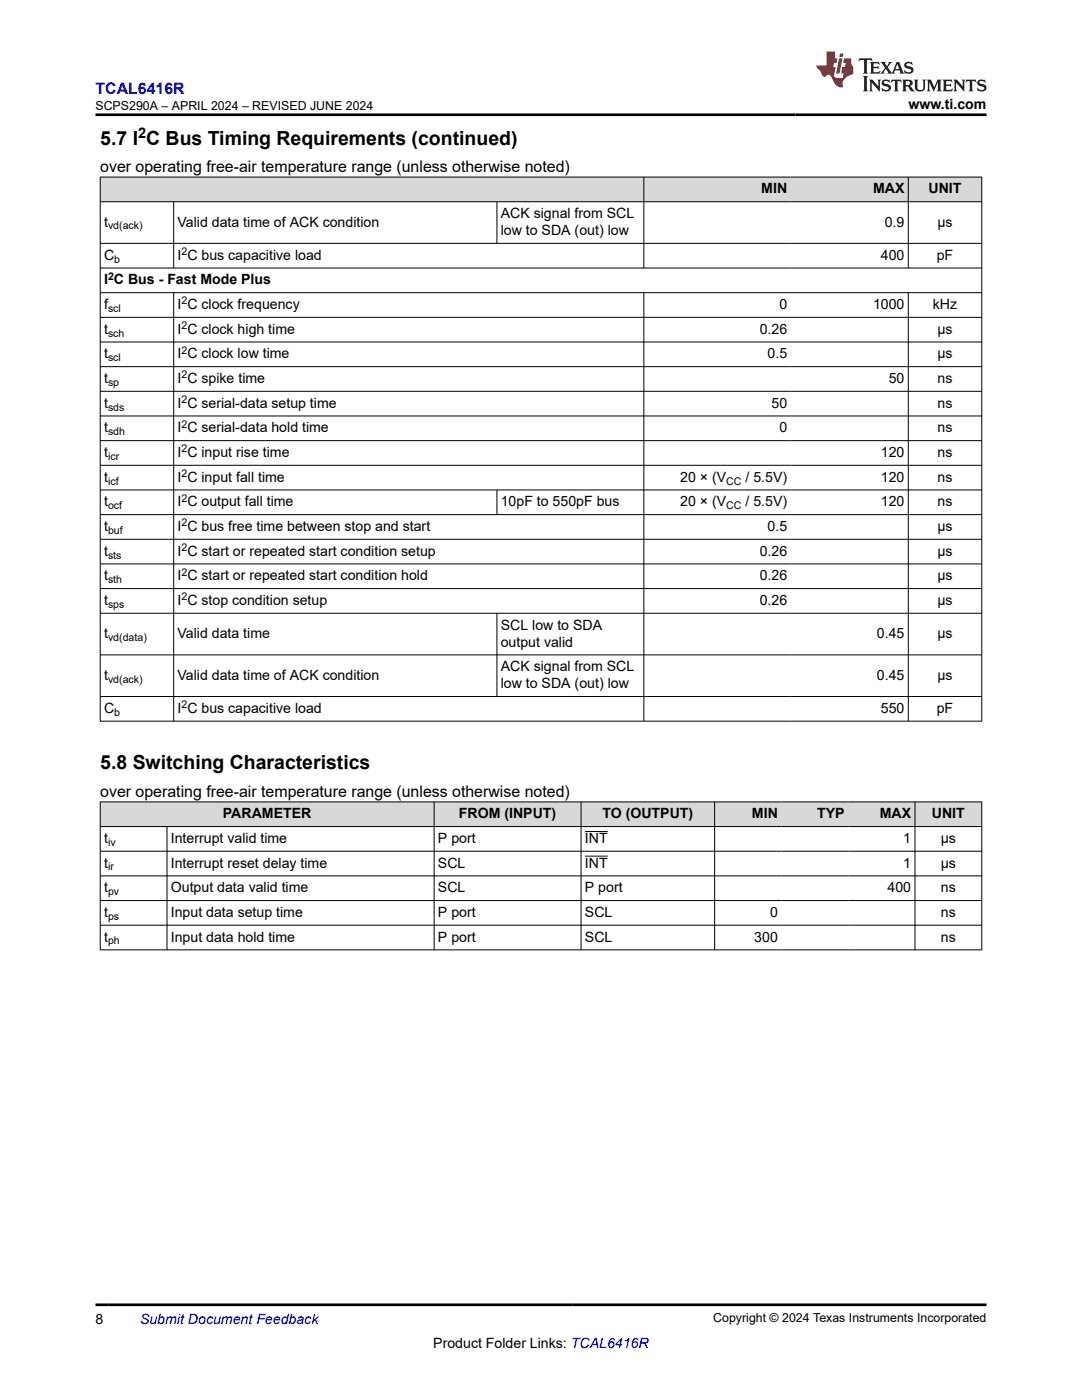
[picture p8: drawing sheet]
<svg xmlns="http://www.w3.org/2000/svg" width="216mm" height="279mm" viewBox="0 0 216 279" stroke-linecap="round" stroke-linejoin="round" font-family="sans-serif">
<defs><g id="words">
<g font-size="3.9">
<text x="20" y="28.8">5.7 I C Bus Timing Requirements (continued)</text>
<text x="20" y="153.5">5.8 Switching Characteristics</text>
</g>
<text font-size="3.2" fill="#00f" x="19" y="18.7">TCAL6416R</text>
<g font-size="3.2">
<text x="20" y="34.3">over operating free-air temperature range (unless otherwise noted)</text>
<text x="20" y="159">over operating free-air temperature range (unless otherwise noted)</text>
</g>
<text font-size="2.9" x="27.6" y="27.6">2</text>
<g font-size="2.8">
<text x="181.3" y="21.8">www.ti.com</text>
<text x="151.9" y="38.6">MIN</text>
<text x="174.2" y="38.6">MAX</text>
<text x="185.3" y="38.6">UNIT</text>
<text x="20.8" y="45.2">t</text>
<text x="35.4" y="45.2">Valid data time of ACK condition</text>
<text x="99.9" y="43.5">ACK signal from SCL</text>
<text x="99.9" y="46.9">low to SDA (out) low</text>
<text x="176.6" y="45.2">0.9</text>
<text x="187.1" y="45.2">µs</text>
<text x="20.8" y="51.8">C</text>
<text x="35.4" y="51.8">I C bus capacitive load</text>
<text x="175.8" y="51.8">400</text>
<text x="186.9" y="51.8">pF</text>
<text x="20.8" y="56.8">I C Bus - Fast Mode Plus</text>
<text x="20.8" y="61.7">f</text>
<text x="35.4" y="61.7">I C clock frequency</text>
<text x="155.5" y="61.7">0</text>
<text x="174.2" y="61.7">1000</text>
<text x="186.1" y="61.7">kHz</text>
<text x="20.8" y="66.6">t</text>
<text x="20.8" y="71.5">t</text>
<text x="35.4" y="66.6">I C clock high time</text>
<text x="35.4" y="71.5">I C clock low time</text>
<text x="151.6" y="66.6">0.26</text>
<text x="153.2" y="71.5">0.5</text>
<text x="187.1" y="66.6">µs</text>
<text x="187.1" y="71.5">µs</text>
<text x="20.8" y="76.4">t</text>
<text x="35.4" y="76.4">I C spike time</text>
<text x="177.3" y="76.4">50</text>
<text x="187.1" y="76.4">ns</text>
<text x="20.8" y="81.4">t</text>
<text x="35.4" y="81.4">I C serial-data setup time</text>
<text x="153.9" y="81.4">50</text>
<text x="187.1" y="81.4">ns</text>
<text x="20.8" y="86.3">t</text>
<text x="35.4" y="86.3">I C serial-data hold time</text>
<text x="155.5" y="86.3">0</text>
<text x="187.1" y="86.3">ns</text>
<text x="20.8" y="91.2">t</text>
<text x="35.4" y="91.2">I C input rise time</text>
<text x="175.8" y="91.2">120</text>
<text x="187.1" y="91.2">ns</text>
<text x="20.8" y="96.1">t</text>
<text x="20.8" y="101.1">t</text>
<text x="35.4" y="96.1">I C input fall time</text>
<text x="35.4" y="101.1">I C output fall time</text>
<text x="99.9" y="101.1">10pF to 550pF bus</text>
<text x="135.7" y="96.1">20 × (V</text>
<text x="135.7" y="101.1">20 × (V</text>
<text x="148.8" y="96.1">/ 5.5V)</text>
<text x="148.8" y="101.1">/ 5.5V)</text>
<text x="175.8" y="96.1">120</text>
<text x="175.8" y="101.1">120</text>
<text x="187.1" y="96.1">ns</text>
<text x="187.1" y="101.1">ns</text>
<text x="20.8" y="106">t</text>
<text x="35.4" y="106">I C bus free time between stop and start</text>
<text x="153.2" y="106">0.5</text>
<text x="187.1" y="106">µs</text>
<text x="20.8" y="110.9">t</text>
<text x="35.4" y="110.9">I C start or repeated start condition setup</text>
<text x="151.6" y="110.9">0.26</text>
<text x="187.1" y="110.9">µs</text>
<text x="20.8" y="115.8">t</text>
<text x="35.4" y="115.8">I C start or repeated start condition hold</text>
<text x="151.6" y="115.8">0.26</text>
<text x="187.1" y="115.8">µs</text>
<text x="20.8" y="120.7">t</text>
<text x="35.4" y="120.7">I C stop condition setup</text>
<text x="99.9" y="125.7">SCL low to SDA</text>
<text x="151.6" y="120.7">0.26</text>
<text x="187.1" y="120.7">µs</text>
<text x="20.8" y="127.4">t</text>
<text x="35.4" y="127.4">Valid data time</text>
<text x="99.9" y="129">output valid</text>
<text x="175" y="127.4">0.45</text>
<text x="187.1" y="127.4">µs</text>
<text x="20.8" y="135.7">t</text>
<text x="35.4" y="135.7">Valid data time of ACK condition</text>
<text x="99.9" y="134">ACK signal from SCL</text>
<text x="99.9" y="137.4">low to SDA (out) low</text>
<text x="175" y="135.7">0.45</text>
<text x="187.1" y="135.7">µs</text>
<text x="20.8" y="142.3">C</text>
<text x="35.4" y="142.3">I C bus capacitive load</text>
<text x="175.8" y="142.3">550</text>
<text x="186.9" y="142.3">pF</text>
<text x="44.5" y="163.3">PARAMETER</text>
<text x="91.6" y="163.3">FROM (INPUT)</text>
<text x="120.2" y="163.3">TO (OUTPUT)</text>
<text x="150" y="163.3">MIN</text>
<text x="163.1" y="163.3">TYP</text>
<text x="175.5" y="163.3">MAX</text>
<text x="185.9" y="163.3">UNIT</text>
<text x="20.8" y="168.2">t</text>
<text x="20.8" y="173.2">t</text>
<text x="34.1" y="168.2">Interrupt valid time</text>
<text x="34.1" y="173.2">Interrupt reset delay time</text>
<text x="87.4" y="168.2">P port</text>
<text x="87.4" y="173.2">SCL</text>
<text x="116.7" y="168.2">INT</text>
<text x="116.7" y="173.2">INT</text>
<text x="180.2" y="168.2">1</text>
<text x="180.2" y="173.2">1</text>
<text x="187.7" y="168.2">µs</text>
<text x="187.7" y="173.2">µs</text>
<text x="20.8" y="178.1">t</text>
<text x="34.1" y="178.1">Output data valid time</text>
<text x="87.4" y="178.1">SCL</text>
<text x="116.7" y="178.1">P port</text>
<text x="177.1" y="178.1">400</text>
<text x="187.7" y="178.1">ns</text>
<text x="20.8" y="183">t</text>
<text x="34.1" y="183">Input data setup time</text>
<text x="87.4" y="183">P port</text>
<text x="116.7" y="183">SCL</text>
<text x="153.6" y="183">0</text>
<text x="187.7" y="183">ns</text>
<text x="20.8" y="187.9">t</text>
<text x="34.1" y="187.9">Input data hold time</text>
<text x="87.4" y="187.9">P port</text>
<text x="116.7" y="187.9">SCL</text>
<text x="150.5" y="187.9">300</text>
<text x="187.7" y="187.9">ns</text>
<text x="19" y="264.2">8</text>
<text x="86.5" y="269">Product Folder Links: TCAL6416R</text>
</g>
<text font-size="2.8" fill="#00f" x="27.9" y="264.2">Submit Document Feedback</text>
<g font-size="2.5">
<text x="19.1" y="21.9">SCPS290A – APRIL 2024 – REVISED JUNE 2024</text>
<text x="142.3" y="263.9">Copyright © 2024 Texas Instruments Incorporated</text>
</g>
<g font-size="2.1">
<text x="21.6" y="45.8">vd(ack)</text>
<text x="22.8" y="52.4">b</text>
<text x="36.2" y="50.9">2</text>
<text x="21.6" y="55.8">2</text>
<text x="21.6" y="62.2">scl</text>
<text x="36.2" y="60.7">2</text>
<text x="36.2" y="65.7">2</text>
<text x="21.6" y="67.2">sch</text>
<text x="36.2" y="70.6">2</text>
<text x="21.6" y="72.1">scl</text>
<text x="21.6" y="77">sp</text>
<text x="36.2" y="75.5">2</text>
<text x="21.6" y="81.9">sds</text>
<text x="36.2" y="80.4">2</text>
<text x="21.6" y="86.9">sdh</text>
<text x="36.2" y="85.4">2</text>
<text x="21.6" y="91.8">icr</text>
<text x="36.2" y="90.3">2</text>
<text x="36.2" y="95.2">2</text>
<text x="21.6" y="96.7">icf</text>
<text x="21.6" y="101.6">ocf</text>
<text x="36.2" y="100.1">2</text>
<text x="144.9" y="96.7">CC</text>
<text x="144.9" y="101.6">CC</text>
<text x="21.6" y="106.5">buf</text>
<text x="36.2" y="105">2</text>
<text x="21.6" y="111.5">sts</text>
<text x="36.2" y="110">2</text>
<text x="21.6" y="116.4">sth</text>
<text x="36.2" y="114.9">2</text>
<text x="36.2" y="119.8">2</text>
<text x="21.6" y="121.3">sps</text>
<text x="21.6" y="127.9">vd(data)</text>
<text x="21.6" y="136.2">vd(ack)</text>
<text x="22.8" y="142.8">b</text>
<text x="36.2" y="141.3">2</text>
<text x="21.6" y="168.8">iv</text>
<text x="21.6" y="173.7">ir</text>
<text x="21.6" y="178.6">pv</text>
<text x="21.6" y="183.6">ps</text>
<text x="21.6" y="188.5">ph</text>
</g>
</g></defs>
<g fill="#d8d8d8">
<path d="M20 35.3h175.9v5h-175.9z" fill-rule="evenodd"/>
<path d="M20.1 35.4h108.3v4.8h-108.3z" fill-rule="evenodd"/>
<path d="M128.5 35.4h29.3v4.8h-29.3z" fill-rule="evenodd"/>
<path d="M157.8 35.4h23.4v4.8h-23.4z" fill-rule="evenodd"/>
<path d="M181.3 35.4h14.5v4.8h-14.5z" fill-rule="evenodd"/>
</g>
<g fill="none" stroke="#000" stroke-width=".2">
<path d="M19.9 35.3h176.1M20 35.3v108.7M128.5 35.3v18.3M181.2 35.3v18.3M195.9 35.3v108.7M19.9 40.3h176.1M19.9 48.6h176.1M19.9 53.5h176.1M19.9 58.4h176.1M34.7 40.3v13.3M34.7 58.4v85.6M99.2 40.3v8.3"/>
<path d="M128.5 58.4v85.6M181.2 58.4v85.6M19.9 63.3h176.1M19.9 68.3h176.1M19.9 73.2h176.1M19.9 78.1h176.1M19.9 83h176.1M19.9 87.9h176.1M19.9 92.9h176.1M19.9 97.8h176.1M99.2 97.8v5M19.9 102.7h176.1"/>
<path d="M19.9 107.6h176.1M19.9 112.5h176.1M19.9 117.5h176.1M19.9 122.4h176.1M19.9 130.7h176.1M19.9 139h176.1M99.2 122.4v16.7M19.9 143.9h176.1"/>
</g>
<g fill="#d8d8d8">
<path d="M20 160h175.9v5h-175.9z" fill-rule="evenodd"/>
<path d="M20.1 160.1h66.5v4.8h-66.5z" fill-rule="evenodd"/>
<path d="M86.7 160.1h29.2v4.8h-29.2z" fill-rule="evenodd"/>
<path d="M116 160.1h26.5v4.8h-26.5z" fill-rule="evenodd"/>
<path d="M142.7 160.1h13.2v4.8h-13.2z" fill-rule="evenodd"/>
<path d="M155.9 160.1h13.3v4.8h-13.3z" fill-rule="evenodd"/>
<path d="M169.2 160.1h13.3v4.8h-13.3z" fill-rule="evenodd"/>
<path d="M182.6 160.1h13.2v4.8h-13.2z" fill-rule="evenodd"/>
</g>
<g fill="none" stroke="#000" stroke-width=".2">
<path d="M20 160v29.6M86.6 160v29.6M115.9 160v29.6M142.6 160v29.6M182.6 160v29.6M195.9 160v29.6M19.9 160h176.1M19.9 165h176.1M19.9 169.9h176.1M19.9 174.8h176.1M19.9 179.7h176.1M33.3 165v24.6"/>
<path d="M116.7 165.9h4.6M116.7 170.9h4.6M19.9 184.6h176.1M19.9 189.6h176.1"/>
</g>
<path d="M171.5 11.6l-.2 .6 .5-.2h.6v.1v2.2l-.2 .4h1l-.2-.4v-2.2v-.1h.5l.5 .2-.1-.6zM173.6 12.4l.2 .3v1.6l-.2 .4h1.9l.1-.6a1.08 1.08 0 0 1-1.3 .2v-.7h.6l.4 .2v-.7l-.4 .2h-.6v-.5l.2-.2a1 1 0 0 1 1 .3l-.1-.5zM175.7 12.4l.9 1.1-1 1.2h.9l-.2-.2 .5-.8 .4 .8-.2 .2h1.6l-.2-.2 .2-.5h.9l.1 .5-.1 .2h.9l-.2-.4-.8-1.9h-.5l-.9 2.1-.9-1.1 .9-1h-.8l.2 .2-.4 .6-.4-.6 .2-.2zM179 12.8l.4 1h-.7zM180.7 12.5a.65 .65 0 0 0-.2 .7 .65 .65 0 0 0 .6 .5l.6 .1 .1 .3a.79 .79 0 0 1-.7 .4 .79 .79 0 0 1-.7-.5l.1 .7 .2-.1a.93 .93 0 0 0 1.1 0 .93 .93 0 0 0 .4-.9 1.46 1.46 0 0 0-1.2-.6l-.1-.3a1.09 1.09 0 0 1 1.2 .2l-.2-.6-.1 .1-.5-.2zM172.2 15.2l.2 .4v2.2l-.2 .4h1l-.2-.4v-2.2l.2-.4zM173.4 15.9l.2 .4v1.5l-.2 .4h.8l-.3-.4 .1-1.3 1.6 1.8v-2l.2-.4h-.7l.1 .2 .1 1.1-1.2-1.3zM176.2 16a.65 .65 0 0 0-.2 .8 .65 .65 0 0 0 .6 .4l.6 .2 .1 .2a.79 .79 0 0 1-.7 .4 .79 .79 0 0 1-.7-.5l.1 .7 .2-.1a.93 .93 0 0 0 1.1 .1 .93 .93 0 0 0 .4-1 1.46 1.46 0 0 0-1.2-.5l-.1-.4a1.09 1.09 0 0 1 1.2 .2l-.1-.6-.2 .1-.5-.1zM177.9 15.9l-.1 .6a.63 .63 0 0 1 .8-.3v1.6l-.3 .4h1l-.2-.4v-1.6a.66 .66 0 0 1 .8 .3l-.1-.6zM180 15.9l.2 .4v1.5l-.2 .4h1l-.2-.2-.1-.7h.5l.1 .2a.79 .79 0 0 0 1.2 .6l-1-.9a.61 .61 0 0 0 .6-.6 .61 .61 0 0 0-.5-.7zM180.8 16.2h.1a.47 .47 0 0 1 .5 .1 .47 .47 0 0 1 .1 .5l-.1 .1-.7 .1zM182.3 15.9l.2 .2a2.27 2.27 0 0 0 .4 2 1.04 1.04 0 0 0 1.7-.7v-1.3l.2-.2h-.8l.2 .4v1.1a.6 .6 0 0 1-.6 .6 .6 .6 0 0 1-.6-.6v-1.1l.3-.4zM184.9 15.9l.2 .4v1.5l-.2 .4h.8l-.3-.4v-1.4l.9 1.9 .9-1.9v1.4l-.3 .4h1l-.2-.4v-1.5l.2-.4h-.8l-.7 1.5-.6-1.5zM188.1 15.9l.2 .4v1.5l-.2 .4h1.9l.1-.6a1.09 1.09 0 0 1-1.3 .2v-.7h.6l.4 .2v-.6l-.4 .2h-.6v-.6l.2-.1a1.01 1.01 0 0 1 1 .3l-.1-.6zM190.2 15.9l.3 .4v1.5l-.3 .4h.8l-.2-.4v-1.3l1.6 1.8v-2l.2-.4h-.7l.2 .2v1.1l-1.2-1.3zM192.8 15.9l-.1 .6a.63 .63 0 0 1 .8-.3v1.6l-.3 .4h1l-.2-.4v-1.6a.66 .66 0 0 1 .8 .3l-.1-.6zM195.2 16a.65 .65 0 0 0-.2 .8 .65 .65 0 0 0 .6 .4l.6 .2 .2 .2a.79 .79 0 0 1-.7 .4 .79 .79 0 0 1-.7-.5l.1 .7 .2-.1a.93 .93 0 0 0 1 .1 .93 .93 0 0 0 .5-1 1.46 1.46 0 0 0-1.3-.5v-.4a1.09 1.09 0 0 1 1.2 .2l-.2-.6-.2 .1-.5-.1z" fill="#231f20"/>
<path d="M164.9 10.3v2.7h-2l.1 .4 .8 1a.95 .95 0 0 0 1 .9 .59 .59 0 0 1 .5-.4 .59 .59 0 0 1 .5 .3l.4 .8a1.59 1.59 0 0 0 2.1 1.4 1.61 1.61 0 0 1 1-2.3l1-.3-.1-1.5a1.59 1.59 0 0 1-.3-1.7h-1.5l-.2 .9h.6l-.2 .9h-.5l-.2 .9v.3l.4 .1-.1 .9h-.7a.73 .73 0 0 1-1-.7l.3-1.5h-.5l.1-.9h.5l.2-.9h-.5v-1.3zM167.4 11.6l-.6 3.1h.7l.6-3.1zM167.6 10.7l-.1 .6h.7l.1-.6z" fill="#ed1c24"/>
<path d="M19 22.9h177.8M19 260.4h177.8" fill="none" stroke="#000" stroke-width=".53"/>
<use href="#words"/>
</svg>
